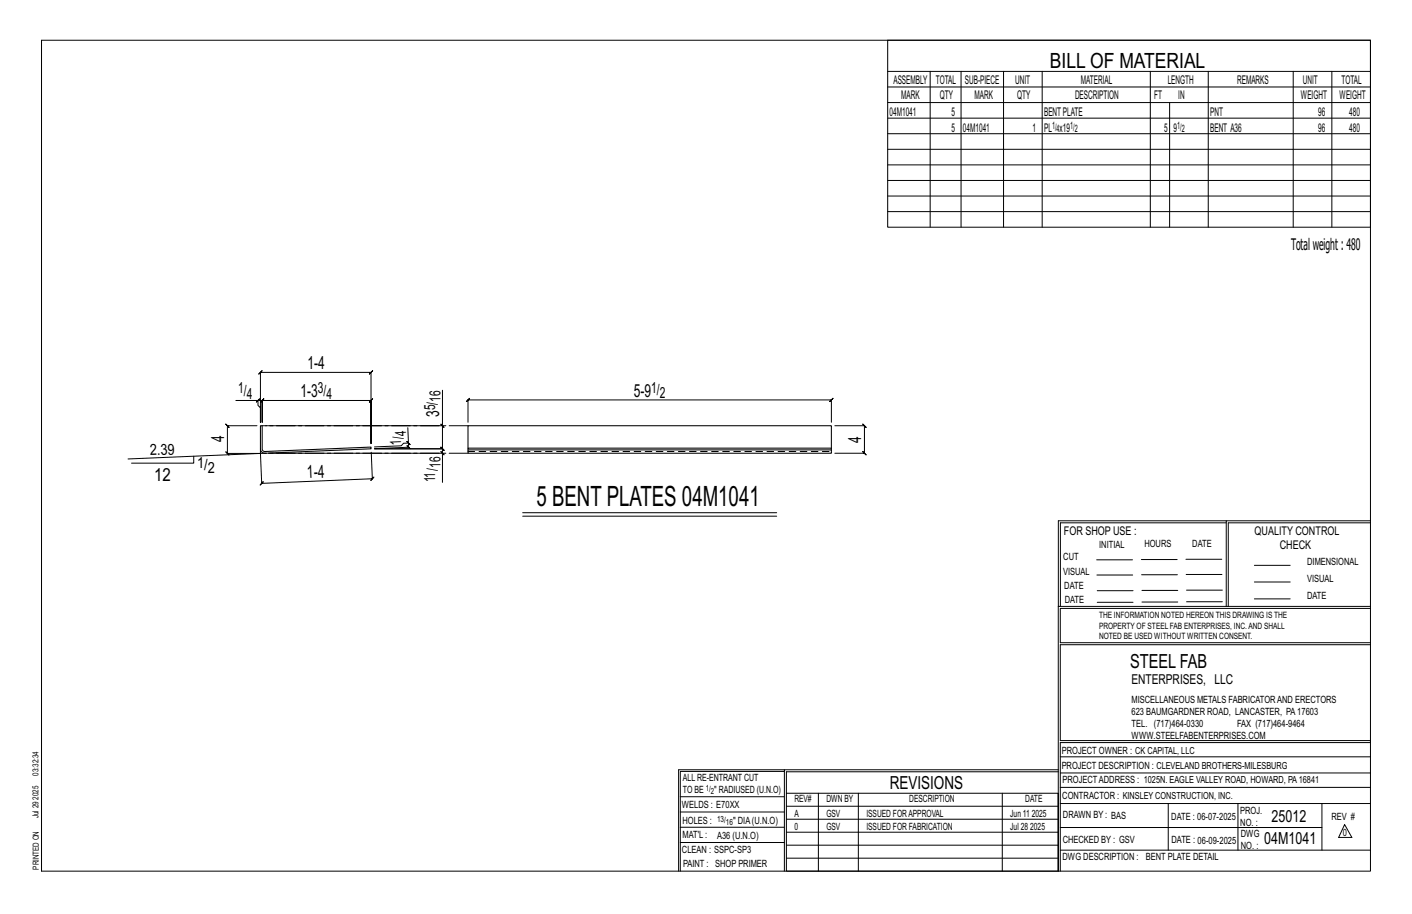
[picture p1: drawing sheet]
<svg xmlns="http://www.w3.org/2000/svg" width="432mm" height="279mm" viewBox="0 0 432 279" stroke-linecap="round" stroke-linejoin="round" font-family="sans-serif">
<defs><g id="words">
<text font-size="8.6" x="164.1" y="154.8">5 BENT PLATES 04M1041</text>
<text font-size="6.4" x="321.1" y="20.7">BILL OF MATERIAL</text>
<text font-size="5.9" x="345.6" y="204.1">STEEL FAB</text>
<g font-size="5.5">
<text x="94" y="112.8">1-4</text>
<text x="91.9" y="121.4">1-3</text>
<text x="193.8" y="121.3">5-9</text>
<text x="134.3" y="127.4" transform="rotate(-90 134.3 127.4)">3</text>
<text x="68.6" y="135.2" transform="rotate(-90 68.6 135.2)">4</text>
<text x="263.4" y="135.4" transform="rotate(-90 263.4 135.4)">4</text>
<text x="47.2" y="147.2">12</text>
<text x="94" y="146.2" transform="rotate(-2 94 146.2)">1-4</text>
<text x="272.2" y="241.1">REVISIONS</text>
</g>
<g font-size="5.1">
<text x="388.9" y="251.3">25012</text>
<text x="386.6" y="258.1">04M1041</text>
</g>
<text font-size="4.9" x="394.8" y="76.4">Totalweight : 480</text>
<g font-size="4.7">
<text x="72.9" y="120.2">1/</text>
<text x="75.5" y="121.8">4</text>
<text x="97.2" y="120.2">3/</text>
<text x="99.8" y="121.8">4</text>
<text x="133.1" y="125.4" transform="rotate(-90 133.1 125.4)">5/</text>
<text x="134.7" y="122.8" transform="rotate(-90 134.7 122.8)">16</text>
<text x="199.2" y="120">1/</text>
<text x="201.8" y="121.7">2</text>
<text x="122.7" y="135.9" transform="rotate(-92 122.7 135.9)">1/</text>
<text x="124.2" y="133.3" transform="rotate(-92 124.2 133.3)">4</text>
<text x="45.9" y="139.2" transform="rotate(-2 45.9 139.2)">2.39</text>
<text x="60.3" y="143">1/</text>
<text x="134.7" y="143.1" transform="rotate(-90 134.7 143.1)">16</text>
<text x="63.6" y="144.6">2</text>
<text x="133.1" y="147.5" transform="rotate(-90 133.1 147.5)">11/</text>
</g>
<text font-size="4.2" x="346" y="209.1">ENTERPRISES, LLC</text>
<g font-size="3.7">
<text x="273.2" y="25.6">ASSEMBLY</text>
<text x="286.2" y="25.6">TOTAL</text>
<text x="295.1" y="25.6">SUB-PIECE</text>
<text x="310.4" y="25.6">UNIT</text>
<text x="330.5" y="25.6">MATERIAL</text>
<text x="357.1" y="25.6">LENGTH</text>
<text x="378.3" y="25.6">REMARKS</text>
<text x="398.4" y="25.6">UNIT</text>
<text x="410.2" y="25.6">TOTAL</text>
<text x="272.1" y="35.5">04M1041</text>
<text x="275.6" y="30.4">MARK</text>
<text x="287.4" y="30.4">QTY</text>
<text x="290.9" y="35.5">5</text>
<text x="298" y="30.4">MARK</text>
<text x="311" y="30.4">QTY</text>
<text x="319.3" y="35.5">BENTPLATE</text>
<text x="328.7" y="30.4">DESCRIPTION</text>
<text x="353" y="30.4">FT</text>
<text x="360.3" y="30.4">IN</text>
<text x="370.1" y="35.5">PNT</text>
<text x="397.8" y="30.4">WEIGHT</text>
<text x="403.2" y="35.5">96</text>
<text x="409.6" y="30.4">WEIGHT</text>
<text x="412.6" y="35.5">480</text>
<text x="290.9" y="40.2">5</text>
<text x="294.5" y="40.2">04M1041</text>
<text x="315.8" y="40.2">1</text>
<text x="319.3" y="40.2">PL x19</text>
<text x="356" y="40.2">5</text>
<text x="358.9" y="40.2">9</text>
<text x="370.1" y="40.2">BENT A36</text>
<text x="403.2" y="40.2">96</text>
<text x="412.6" y="40.2">480</text>
<text x="325.3" y="163.4">FOR SHOP USE :</text>
<text x="383.7" y="163.4">QUALITY CONTROL</text>
<text x="391.4" y="167.8">CHECK</text>
</g>
<g font-size="3.1">
<text x="321.7" y="39.4">1/</text>
<text x="323.1" y="40.5">4</text>
<text x="327.2" y="39.4">1/</text>
<text x="328.6" y="40.5">2</text>
<text x="360" y="39.4">1/</text>
<text x="361.4" y="40.5">2</text>
<text x="336.2" y="167.4">INITIAL</text>
<text x="350" y="167.1">HOURS</text>
<text x="364.6" y="167.2">DATE</text>
<text x="325.2" y="171.3">CUT</text>
<text x="399.8" y="172.8">DIMENSIONAL</text>
<text x="325.1" y="175.8">VISUAL</text>
<text x="399.8" y="177.9">VISUAL</text>
<text x="325.5" y="180">DATE</text>
<text x="325.7" y="184.4">DATE</text>
<text x="399.8" y="183.1">DATE</text>
<text x="346" y="215">MISCELLANEOUS METALS FABRICATORAND ERECTORS</text>
<text x="346" y="218.6">623 BAUMGARDNER ROAD, LANCASTER, PA17603</text>
<text x="346" y="225.8">WWW.STEELFABENTERPRISES.COM</text>
<text x="346" y="222.2">TEL. (717)464-0330</text>
<text x="378.3" y="222.2">FAX (717)464-9464</text>
<text x="324.7" y="230.5">PROJECT OWNER : CK CAPITAL, LLC</text>
<text x="208.8" y="238.8">ALL RE-ENTRANT CUT</text>
<text x="324.7" y="235.1">PROJECT DESCRIPTION : CLEVELAND BROTHERS-MILESBURG</text>
<text x="324.9" y="239.5">PROJECTADDRESS : 1025N. EAGLE VALLEY ROAD, HOWARD, PA16841</text>
<text x="208.8" y="242.5">TO BE</text>
<text x="218.4" y="242.5">&quot; RADIUSED (U.N.O)</text>
<text x="242.9" y="245.3">REV#</text>
<text x="252.7" y="245.3">DWN BY</text>
<text x="278.1" y="245.3">DESCRIPTION</text>
<text x="313.5" y="245.3">DATE</text>
<text x="324.9" y="244.2">CONTRACTOR : KINSLEY CONSTRUCTION, INC.</text>
<text x="208.5" y="247">WELDS : E70XX</text>
<text x="208.7" y="251.7">HOLES :</text>
<text x="224.2" y="251.8">&quot; DIA(U.N.O)</text>
<text x="242.9" y="249.9">A</text>
<text x="252.7" y="249.9">GSV</text>
<text x="264.9" y="249.9">ISSUED FORAPPROVAL</text>
<text x="309" y="249.9">Jun 11</text>
<text x="315.5" y="249.9">2025</text>
<text x="325.1" y="250">DRAWN BY : BAS</text>
<text x="358.2" y="250.5">DATE : 06-07-2025</text>
<text x="379.3" y="248.9">PROJ.</text>
<text x="407.2" y="250.5">REV #</text>
<text x="208.7" y="256.3">MAT'L :</text>
<text x="219.3" y="256.4">A36 (U.N.O)</text>
<text x="242.9" y="253.8">0</text>
<text x="252.7" y="253.8">GSV</text>
<text x="264.9" y="253.8">ISSUED FOR FABRICATION</text>
<text x="309" y="253.8">Jul 28</text>
<text x="315" y="253.8">2025</text>
<text x="325" y="257.6">CHECKED BY : GSV</text>
<text x="358.3" y="257.7">DATE : 06-09-2025</text>
<text x="379.3" y="252.5">NO. :</text>
<text x="379.5" y="255.9">DWG</text>
<text x="410.6" y="255.5">0</text>
<text x="208.6" y="260.7">CLEAN : SSPC-SP3</text>
<text x="324.9" y="262.9">DWG DESCRIPTION :</text>
<text x="350.4" y="263">BENT PLATE DETAIL</text>
<text x="379.5" y="259.5">NO. :</text>
<text x="208.9" y="265">PAINT : SHOP PRIMER</text>
</g>
<g font-size="2.7">
<text x="336.1" y="189">THE INFORMATION NOTED HEREON THIS DRAWING IS THE</text>
<text x="336.1" y="195.4">NOTED BE USED WITHOUT WRITTEN CONSENT.</text>
<text x="336.1" y="192.2">PROPERTY OF STEEL FAB ENTERPRISES, INC.AND SHALL</text>
</g>
<g font-size="2.6">
<text x="215.9" y="241.8">1/</text>
<text x="217.4" y="242.7">2</text>
<text x="219.3" y="251.1">13/</text>
<text x="222" y="252.1">16</text>
</g>
<g font-size="2.5">
<text x="11.7" y="237.1" transform="rotate(-90 11.7 237.1)">03:32:34</text>
<text x="11.8" y="244.4" transform="rotate(-90 11.8 244.4)">2025</text>
<text x="11.8" y="250.1" transform="rotate(-90 11.8 250.1)">Jul 29</text>
<text x="11.9" y="265.8" transform="rotate(-90 11.9 265.8)">PRINTED ON</text>
</g>
</g></defs>
<g fill="none" stroke="#000" stroke-width=".31">
<path d="M12.7 12.3h406.4v254h-406.4zM271.5 12.3h147.6v57.2h-147.6zM271.5 21.8h147.6M271.5 26.6h147.6M271.5 31.4h147.6M271.5 36.1h147.6M284.5 21.8v47.7M293.9 21.8v47.7M306.9 21.8v47.7M318.7 21.8v47.7M351.8 21.8v47.7M357.7 31.4v38.1"/>
<path d="M369.5 21.8v47.7M395.5 21.8v47.7M407.3 21.8v47.7M271.5 40.9h147.6M271.5 45.6h147.6M271.5 50.4h147.6M271.5 55.2h147.6M271.5 59.9h147.6M271.5 64.7h147.6M135.3 119.3v10.8h-54.1M59.2 139.5v2.1h-19M72.1 122.4h6.8v1.5l.7 .8v4.4v-15.3l-.5 .5 1-1-.5 .5h33.9l-.5 .5 1-1-.5 .5v21.8v-13.2l.5-.5-1 1 .5-.5h-33.3l.5-.5-1 1 .5-.5v6.7v-6.7l.5-.5-1 1 .5-.5h-1.3"/>
<path d="M78.4 122.9l1-1zM78.6 130.1h-9.1l-.5-.5 1 1-.5-.5v8.5l-.5-.5 1 1-.5-.5h10.1l.4 9.2-.5 .5 1-1.1-.5 .6 33.9-1.5-.5 .6 .9-1.1-.4 .5-.4-8M81 138.6l-41.8 1.7M82.1 138.6h53.2v8.9M124.4 135l1 .9zM124.7 130.7l.2 4.7-1.5 .1-.7 .8-8.2 .3M124.9 135.4l.1 1.3-.6-.5 1.1 1-.5-.5-10.5 .4M134.8 138.1l1 1zM134.8 129.6l1 1zM135.3 130.1v7.1l-.5-.5 1 1-.5-.5h-20.8h20.8l-.5-.5 1 1-.5-.5v1.4M143.1 129.1v-6.8l-.5 .5 1-1-.5 .5h111.1l-.5 .5 1-1-.5 .5v6.8M255.3 130.1h9.1l-.5-.5 1 1-.5-.5v8.5l-.5-.5 1 1-.5-.5h-9.1"/>
<path d="M159.8 156.7h77.7M159.8 157.8h77.7M375 159.8h-50.7v25.6M375 159.2h-51.3l-.1 107.1M419.1 159.2h-44.1v26.2M419.1 159.8h-43.5v25.6M335.4 171.1h10.9M335.4 175.8h11M349 171h11M349.1 175.7h11M362.7 171h10.9M362.7 175.6h11"/>
<path d="M383.6 172.8h11M383.6 177.9h11M323.7 185.4h95.4M335.5 184.1h11M335.5 180.6h11M349.2 184h11M349.2 180.5h11M362.9 180.4h10.9M362.9 184h10.9M383.6 183.1h11M419.1 186h-94.9v10.5h94.9M419.1 197.1h-94.9v29.3h94.9v.6h-94.9v39.3"/>
<path d="M239.9 235.8h-31.9v30.5M239.9 235.3h-32.4v31M323.6 235.3h-83.7v31M323.6 235.9h-83.1v6.6M324.2 236.3h94.9M324.2 231.4h94.9M208 252.9h31.9M208 257.5h31.9M208 243.6h31.9M208 248.2h31.9M240.5 242.5h83.1v23.8h-83.1zM240.5 258.4h83.1"/>
<path d="M240.5 254.4h83.1M240.5 250.4h83.1M240.5 246.5h83.1M250.3 242.5v23.8M262.5 242.5v23.8M306.5 242.5v23.8M324.2 253h80.1M324.2 245.6h94.9M324.2 259.9h94.9M324.2 240.7h94.9M357.3 245.6v14.3M378.6 245.6v14.3"/>
<path d="M404.3 245.6v14.3M411.2 252.1l2.2 3.9h-4zM240.5 262.3h83.1"/>
</g>
<path d="M79.6 130.1h.6v7.1l.2 .6 .4 .2 32.7-1.3v.5l-32.8 1.3-.6-.3-.5-1zM143.1 137.5h111.1v1.1h-111.1zM143.1 137.5v-.5h111.1v.5M143.1 137v-6.9h111.1v6.9" fill="none" stroke="#000" stroke-width=".32"/>
<path d="M143.1 138h111.1" fill="none" stroke="#000" stroke-width=".31" stroke-dasharray="2 1.4"/>
<path d="M79.6 138.6v-1.4M143.1 130.1h-62.9M143.1 138.6h-62.1" fill="none" stroke="#000" stroke-width=".31" stroke-dasharray="5.8 1 1 1"/>
<use href="#words"/>
</svg>
